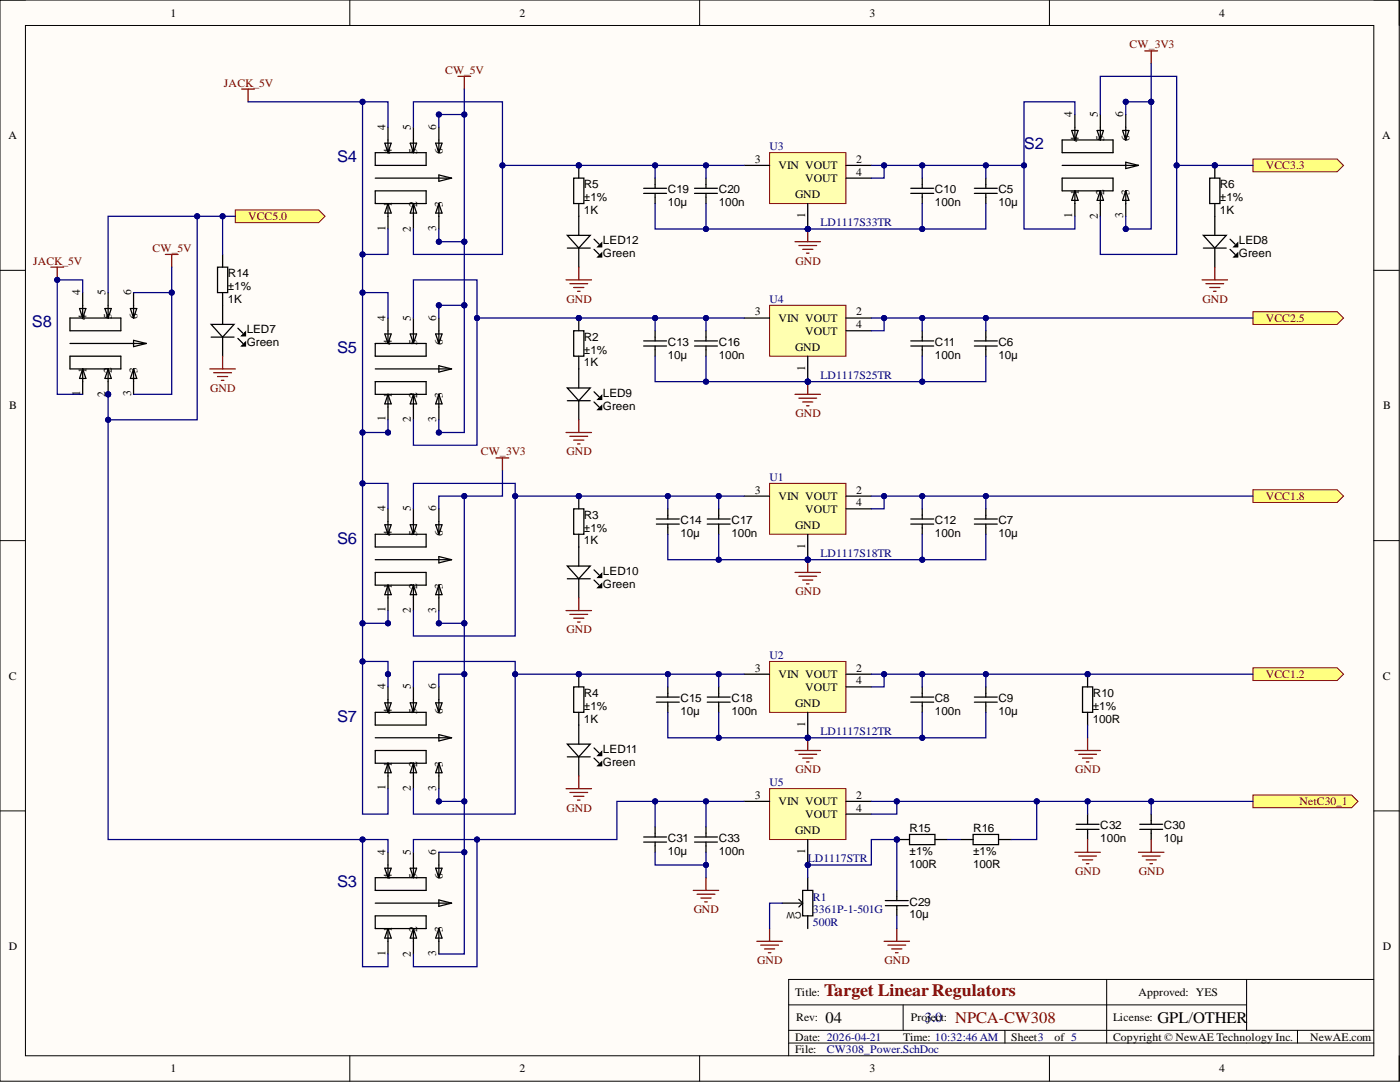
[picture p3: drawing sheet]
<svg xmlns="http://www.w3.org/2000/svg" width="279mm" height="216mm" viewBox="0 0 279 216" stroke-linecap="round" stroke-linejoin="round" font-family="sans-serif">
<defs><g id="words">
<text font-size="3.5" fill="#800000" x="164.5" y="198.7">Target LinearRegulators</text>
<g font-size="3.2" fill="#000080">
<text x="204.4" y="29.8">S2</text>
<text x="67.3" y="32.3">S4</text>
<text x="6.3" y="65.3">S8</text>
<text x="67.3" y="70.4">S5</text>
<text x="67.3" y="108.5">S6</text>
<text x="67.3" y="144">S7</text>
<text x="67.3" y="177">S3</text>
</g>
<g font-size="3.2">
<text x="164.8" y="204.2">04</text>
<text x="231" y="204.2">GPL/OTHER</text>
</g>
<text font-size="3.2" fill="#800000" x="190.7" y="204.2">NPCA-CW308</text>
<text font-size="2.8" fill="#000080" x="184.6" y="204">3.0</text>
<g font-size="2.3">
<text x="34" y="3.3">1</text>
<text x="103.7" y="3.3">2</text>
<text x="173.6" y="3.3">3</text>
<text x="243.3" y="3.3">4</text>
<text x="214" y="23.4" transform="rotate(-90 214 23.4)">4</text>
<text x="219.1" y="23.4" transform="rotate(-90 219.1 23.4)">5</text>
<text x="224.2" y="23.4" transform="rotate(-90 224.2 23.4)">6</text>
<text x="1.7" y="27.8">A</text>
<text x="76.9" y="25.9" transform="rotate(-90 76.9 25.9)">4</text>
<text x="82" y="25.9" transform="rotate(-90 82 25.9)">5</text>
<text x="87.1" y="25.9" transform="rotate(-90 87.1 25.9)">6</text>
<text x="215.3" y="28.3" transform="rotate(-90 215.3 28.3)">4</text>
<text x="220.4" y="28.2" transform="rotate(-90 220.4 28.2)">5</text>
<text x="225.4" y="28.2" transform="rotate(-90 225.4 28.2)">6</text>
<text x="275.9" y="27.8">A</text>
<text x="78.2" y="30.8" transform="rotate(-90 78.2 30.8)">4</text>
<text x="83.3" y="30.7" transform="rotate(-90 83.3 30.7)">5</text>
<text x="88.3" y="30.8" transform="rotate(-90 88.3 30.8)">6</text>
<text x="150.6" y="32.5">3</text>
<text x="155.4" y="33.8">VIN VOUT</text>
<text x="170.8" y="32.5">2</text>
<text x="170.8" y="35">4</text>
<text x="78.2" y="41.4" transform="rotate(-90 78.2 41.4)">1</text>
<text x="83.3" y="41.4" transform="rotate(-90 83.3 41.4)">2</text>
<text x="88.3" y="41.4" transform="rotate(-90 88.3 41.4)">3</text>
<text x="116.5" y="40.1">±1%</text>
<text x="116.5" y="37.6">R5</text>
<text x="133.3" y="41.1">10µ</text>
<text x="133.3" y="38.6">C19</text>
<text x="143.4" y="41.1">100n</text>
<text x="143.4" y="38.6">C20</text>
<text x="158.7" y="39.6">GND</text>
<text x="160.7" y="36.3">VOUT</text>
<text x="186.6" y="41.1">100n</text>
<text x="186.6" y="38.6">C10</text>
<text x="199.3" y="41.1">10µ</text>
<text x="199.3" y="38.6">C5</text>
<text x="215.3" y="38.8" transform="rotate(-90 215.3 38.8)">1</text>
<text x="220.4" y="38.8" transform="rotate(-90 220.4 38.8)">2</text>
<text x="225.4" y="38.8" transform="rotate(-90 225.4 38.8)">3</text>
<text x="243.5" y="40.1">±1%</text>
<text x="243.5" y="37.6">R6</text>
<text x="76.9" y="46" transform="rotate(-90 76.9 46)">1</text>
<text x="82" y="46.2" transform="rotate(-90 82 46.2)">2</text>
<text x="87.1" y="46.1" transform="rotate(-90 87.1 46.1)">3</text>
<text x="116.5" y="42.6">1K</text>
<text x="160.7" y="43.5" transform="rotate(-90 160.7 43.5)">1</text>
<text x="214" y="43.5" transform="rotate(-90 214 43.5)">1</text>
<text x="219.1" y="43.7" transform="rotate(-90 219.1 43.7)">2</text>
<text x="224.2" y="43.6" transform="rotate(-90 224.2 43.6)">3</text>
<text x="243.5" y="42.6">1K</text>
<text x="120.3" y="48.7">LED12</text>
<text x="120.3" y="51.3">Green</text>
<text x="247.3" y="48.7">LED8</text>
<text x="247.3" y="51.3">Green</text>
<text x="16" y="58.9" transform="rotate(-90 16 58.9)">4</text>
<text x="21.1" y="58.9" transform="rotate(-90 21.1 58.9)">5</text>
<text x="26.1" y="58.9" transform="rotate(-90 26.1 58.9)">6</text>
<text x="45.4" y="57.9">±1%</text>
<text x="45.4" y="55.3">R14</text>
<text x="17.3" y="63.8" transform="rotate(-90 17.3 63.8)">4</text>
<text x="22.3" y="63.7" transform="rotate(-90 22.3 63.7)">5</text>
<text x="27.4" y="63.7" transform="rotate(-90 27.4 63.7)">6</text>
<text x="45.4" y="60.4">1K</text>
<text x="76.9" y="64" transform="rotate(-90 76.9 64)">4</text>
<text x="82" y="64" transform="rotate(-90 82 64)">5</text>
<text x="87.1" y="64" transform="rotate(-90 87.1 64)">6</text>
<text x="150.6" y="63">3</text>
<text x="155.4" y="64.2">VIN VOUT</text>
<text x="170.8" y="63">2</text>
<text x="170.8" y="65.5">4</text>
<text x="49.2" y="66.5">LED7</text>
<text x="49.2" y="69">Green</text>
<text x="78.2" y="68.9" transform="rotate(-90 78.2 68.9)">4</text>
<text x="83.3" y="68.8" transform="rotate(-90 83.3 68.8)">5</text>
<text x="88.3" y="68.9" transform="rotate(-90 88.3 68.9)">6</text>
<text x="116.5" y="70.6">±1%</text>
<text x="116.5" y="68">R2</text>
<text x="133.3" y="71.6">10µ</text>
<text x="133.3" y="69">C13</text>
<text x="143.4" y="71.6">100n</text>
<text x="143.4" y="69">C16</text>
<text x="158.7" y="70.1">GND</text>
<text x="160.7" y="66.8">VOUT</text>
<text x="186.6" y="71.6">100n</text>
<text x="186.6" y="69">C11</text>
<text x="199.3" y="71.6">10µ</text>
<text x="199.3" y="69">C6</text>
<text x="17.3" y="74.4" transform="rotate(-90 17.3 74.4)">1</text>
<text x="22.3" y="74.4" transform="rotate(-90 22.3 74.4)">2</text>
<text x="27.4" y="74.4" transform="rotate(-90 27.4 74.4)">3</text>
<text x="116.5" y="73.1">1K</text>
<text x="160.7" y="74" transform="rotate(-90 160.7 74)">1</text>
<text x="1.9" y="81.6">B</text>
<text x="16" y="79" transform="rotate(-90 16 79)">1</text>
<text x="21.1" y="79.2" transform="rotate(-90 21.1 79.2)">2</text>
<text x="26.1" y="79.1" transform="rotate(-90 26.1 79.1)">3</text>
<text x="78.2" y="79.4" transform="rotate(-90 78.2 79.4)">1</text>
<text x="83.3" y="79.4" transform="rotate(-90 83.3 79.4)">2</text>
<text x="88.3" y="79.4" transform="rotate(-90 88.3 79.4)">3</text>
<text x="120.3" y="79.2">LED9</text>
<text x="120.3" y="81.7">Green</text>
<text x="276" y="81.6">B</text>
<text x="76.9" y="84.1" transform="rotate(-90 76.9 84.1)">1</text>
<text x="82" y="84.3" transform="rotate(-90 82 84.3)">2</text>
<text x="87.1" y="84.2" transform="rotate(-90 87.1 84.2)">3</text>
<text x="150.6" y="98.5">3</text>
<text x="155.4" y="99.8">VIN VOUT</text>
<text x="170.8" y="98.5">2</text>
<text x="170.8" y="101">4</text>
<text x="76.9" y="102" transform="rotate(-90 76.9 102)">4</text>
<text x="78.2" y="106.9" transform="rotate(-90 78.2 106.9)">4</text>
<text x="82" y="102" transform="rotate(-90 82 102)">5</text>
<text x="83.3" y="106.9" transform="rotate(-90 83.3 106.9)">5</text>
<text x="87.1" y="102" transform="rotate(-90 87.1 102)">6</text>
<text x="88.3" y="106.9" transform="rotate(-90 88.3 106.9)">6</text>
<text x="116.5" y="106.1">±1%</text>
<text x="116.5" y="103.6">R3</text>
<text x="135.8" y="107.1">10µ</text>
<text x="135.8" y="104.6">C14</text>
<text x="146" y="107.1">100n</text>
<text x="146" y="104.6">C17</text>
<text x="158.7" y="105.6">GND</text>
<text x="160.7" y="102.3">VOUT</text>
<text x="186.6" y="107.1">100n</text>
<text x="186.6" y="104.6">C12</text>
<text x="199.3" y="107.1">10µ</text>
<text x="199.3" y="104.6">C7</text>
<text x="116.5" y="108.6">1K</text>
<text x="160.7" y="109.5" transform="rotate(-90 160.7 109.5)">1</text>
<text x="78.2" y="117.5" transform="rotate(-90 78.2 117.5)">1</text>
<text x="83.3" y="117.5" transform="rotate(-90 83.3 117.5)">2</text>
<text x="88.3" y="117.5" transform="rotate(-90 88.3 117.5)">3</text>
<text x="120.3" y="114.7">LED10</text>
<text x="120.3" y="117.3">Green</text>
<text x="76.9" y="122.2" transform="rotate(-90 76.9 122.2)">1</text>
<text x="82" y="122.3" transform="rotate(-90 82 122.3)">2</text>
<text x="87.1" y="122.3" transform="rotate(-90 87.1 122.3)">3</text>
<text x="1.8" y="135.6">C</text>
<text x="76.9" y="137.6" transform="rotate(-90 76.9 137.6)">4</text>
<text x="82" y="137.6" transform="rotate(-90 82 137.6)">5</text>
<text x="87.1" y="137.6" transform="rotate(-90 87.1 137.6)">6</text>
<text x="150.6" y="134">3</text>
<text x="155.4" y="135.3">VIN VOUT</text>
<text x="160.7" y="137.8">VOUT</text>
<text x="170.8" y="134">2</text>
<text x="170.8" y="136.6">4</text>
<text x="275.9" y="135.6">C</text>
<text x="78.2" y="142.5" transform="rotate(-90 78.2 142.5)">4</text>
<text x="83.3" y="142.4" transform="rotate(-90 83.3 142.4)">5</text>
<text x="88.3" y="142.5" transform="rotate(-90 88.3 142.5)">6</text>
<text x="116.5" y="141.6">±1%</text>
<text x="116.5" y="139.1">R4</text>
<text x="135.8" y="142.6">10µ</text>
<text x="135.8" y="140.1">C15</text>
<text x="146" y="142.6">100n</text>
<text x="146" y="140.1">C18</text>
<text x="158.7" y="141.1">GND</text>
<text x="186.6" y="142.6">100n</text>
<text x="186.6" y="140.1">C8</text>
<text x="199.3" y="142.6">10µ</text>
<text x="199.3" y="140.1">C9</text>
<text x="218.1" y="141.6">±1%</text>
<text x="218.1" y="139.1">R10</text>
<text x="116.5" y="144.2">1K</text>
<text x="160.7" y="145" transform="rotate(-90 160.7 145)">1</text>
<text x="218.1" y="144.2">100R</text>
<text x="78.2" y="153.1" transform="rotate(-90 78.2 153.1)">1</text>
<text x="83.3" y="153.1" transform="rotate(-90 83.3 153.1)">2</text>
<text x="88.3" y="153.1" transform="rotate(-90 88.3 153.1)">3</text>
<text x="120.3" y="150.3">LED11</text>
<text x="120.3" y="152.8">Green</text>
<text x="76.9" y="157.7" transform="rotate(-90 76.9 157.7)">1</text>
<text x="82" y="157.9" transform="rotate(-90 82 157.9)">2</text>
<text x="87.1" y="157.8" transform="rotate(-90 87.1 157.8)">3</text>
<text x="150.6" y="159.4">3</text>
<text x="155.4" y="160.7">VIN VOUT</text>
<text x="170.8" y="159.4">2</text>
<text x="170.8" y="161.9">4</text>
<text x="158.7" y="166.5">GND</text>
<text x="160.7" y="163.2">VOUT</text>
<text x="181.5" y="166">R15</text>
<text x="194.2" y="166">R16</text>
<text x="219.6" y="165.5">C32</text>
<text x="232.3" y="165.5">C30</text>
<text x="76.9" y="170.6" transform="rotate(-90 76.9 170.6)">4</text>
<text x="82" y="170.6" transform="rotate(-90 82 170.6)">5</text>
<text x="87.1" y="170.6" transform="rotate(-90 87.1 170.6)">6</text>
<text x="133.3" y="170.6">10µ</text>
<text x="133.3" y="168">C31</text>
<text x="143.4" y="170.6">100n</text>
<text x="143.4" y="168">C33</text>
<text x="160.7" y="170.4" transform="rotate(-90 160.7 170.4)">1</text>
<text x="181.5" y="170.6">±1%</text>
<text x="181.5" y="173.1">100R</text>
<text x="194.2" y="170.6">±1%</text>
<text x="194.2" y="173.1">100R</text>
<text x="219.6" y="168">100n</text>
<text x="232.3" y="168">10µ</text>
<text x="78.2" y="175.5" transform="rotate(-90 78.2 175.5)">4</text>
<text x="83.3" y="175.4" transform="rotate(-90 83.3 175.4)">5</text>
<text x="88.3" y="175.4" transform="rotate(-90 88.3 175.4)">6</text>
<text x="181.5" y="183.3">10µ</text>
<text x="181.5" y="180.7">C29</text>
<text x="1.8" y="189.5">D</text>
<text x="76.9" y="190.7" transform="rotate(-90 76.9 190.7)">1</text>
<text x="78.2" y="186" transform="rotate(-90 78.2 186)">1</text>
<text x="82" y="190.9" transform="rotate(-90 82 190.9)">2</text>
<text x="83.3" y="186" transform="rotate(-90 83.3 186)">2</text>
<text x="87.1" y="190.8" transform="rotate(-90 87.1 190.8)">3</text>
<text x="88.3" y="186" transform="rotate(-90 88.3 186)">3</text>
<text x="275.9" y="189.5">D</text>
<text x="158.7" y="198.7">Title:</text>
<text x="158.9" y="203.8">Rev:</text>
<text x="181.8" y="203.8">Project:</text>
<text x="222.1" y="203.8">License:</text>
<text x="227.2" y="198.7">Approved: YES</text>
<text x="158.7" y="207.6">Date: 2026-04-21</text>
<text x="180.2" y="207.6">Time: 10:32:46 AM</text>
<text x="201.8" y="207.6">Sheet3</text>
<text x="210.5" y="207.6">of 5</text>
<text x="222.1" y="207.6">Copyright © NewAE Technology Inc.</text>
<text x="261.5" y="207.6">NewAE.com</text>
<text x="34" y="214">1</text>
<text x="103.7" y="214">2</text>
<text x="158.7" y="210.2">File:</text>
<text x="173.6" y="214">3</text>
<text x="243.3" y="214">4</text>
</g>
<g font-size="2.3" fill="#800000">
<text x="225.4" y="9.7">CW_3V3</text>
<text x="44.7" y="17.3">JACK_5V</text>
<text x="88.9" y="14.7">CW_5V</text>
<text x="252.6" y="33.8">VCC3.3</text>
<text x="49.5" y="43.9">VCC5.0</text>
<text x="6.6" y="52.8">JACK_5V</text>
<text x="30.5" y="50.3">CW_5V</text>
<text x="158.7" y="52.8">GND</text>
<text x="113.1" y="60.4">GND</text>
<text x="240" y="60.4">GND</text>
<text x="252.6" y="64.2">VCC2.5</text>
<text x="42" y="78.2">GND</text>
<text x="158.7" y="83.3">GND</text>
<text x="96" y="90.9">CW_3V3</text>
<text x="113.1" y="90.9">GND</text>
<text x="252.6" y="99.8">VCC1.8</text>
<text x="158.7" y="118.8">GND</text>
<text x="113.1" y="126.4">GND</text>
<text x="252.6" y="135.3">VCC1.2</text>
<text x="158.7" y="154.3">GND</text>
<text x="214.6" y="154.3">GND</text>
<text x="113.1" y="161.9">GND</text>
<text x="259.4" y="160.7">NetC30_1</text>
<text x="214.6" y="174.6">GND</text>
<text x="227.3" y="174.6">GND</text>
<text x="138.4" y="182.2">GND</text>
<text x="151.1" y="192.4">GND</text>
<text x="176.5" y="192.4">GND</text>
</g>
<g font-size="2.3" fill="#000080">
<text x="153.6" y="30">U3</text>
<text x="163.7" y="45.2">LD1117S33TR</text>
<text x="153.6" y="60.4">U4</text>
<text x="163.7" y="75.6">LD1117S25TR</text>
<text x="153.6" y="95.9">U1</text>
<text x="163.7" y="111.2">LD1117S18TR</text>
<text x="153.6" y="131.5">U2</text>
<text x="163.7" y="146.7">LD1117S12TR</text>
<text x="153.6" y="156.9">U5</text>
<text x="161.2" y="172.1">LD1117STR</text>
<text x="162.2" y="179.7">R1</text>
<text x="162.2" y="184.8">500R</text>
<text x="162.2" y="182.2">3361P-1-501G</text>
<text x="165" y="210.2">CW308_Power.SchDoc</text>
</g>
<text font-size="1.8" x="159.9" y="181.9" transform="rotate(-180 159.9 181.9)">CW</text>
</g></defs>
<path d="M0 0h279.2v215.7h-279.2z" fill-rule="evenodd" fill="#fffcf8"/>
<path d="M0 0h279.2v215.7h-279.2z" fill="none" stroke="#000" stroke-width=".2"/>
<path d="M5.1 5.1h269.1v205.6h-269.1z" fill-rule="evenodd" fill="#fffcf8"/>
<g fill="none" stroke="#000" stroke-width=".2">
<path d="M0 0h5.1M5.1 5.1h269.1v205.6h-269.1zM69.8 0v5.1M139.6 0v5.1M209.4 0v5.1M274.2 0h5v5.1M0 53.9h5.1M274.2 53.9h5M0 107.9h5.1M274.2 107.9h5M0 161.8h5.1M274.2 161.8h5"/>
<path d="M220.9 195.4v12.7M248.8 195.4v10.2M274.2 195.4h-116.8v15.3M69.8 210.7v5M139.6 210.7v5M157.4 200.5h91.4M157.4 208.1h116.8M157.4 205.6h116.8M180.2 200.5v5.1M200.6 205.6v2.5M209.4 210.7v5M258.9 205.6v2.5"/>
<path d="M279.2 210.7v5"/>
</g>
<circle cx="161.2" cy="147.2" r=".51" fill="#000080"/>
<circle cx="161.2" cy="147.2" r=".51" fill="none" stroke="#000080" stroke-width=".2"/>
<path d="M153.6 132h15.2v10.1h-15.2z" fill-rule="evenodd" fill="#ffffb0"/>
<path d="M153.6 132h15.2v10.1h-15.2z" fill="none" stroke="#800000" stroke-width=".2"/>
<path d="M148.5 134.5h5.1M161.2 142.1v5.1" fill="none" stroke="#000" stroke-width=".25"/>
<circle cx="161.2" cy="147.2" r=".51" fill="#000080"/>
<circle cx="161.2" cy="147.2" r=".51" fill="none" stroke="#000080" stroke-width=".2"/>
<path d="M168.8 134.5h5.1M168.8 137.1h5.1" fill="none" stroke="#000" stroke-width=".25"/>
<circle cx="161.2" cy="111.7" r=".51" fill="#000080"/>
<circle cx="161.2" cy="111.7" r=".51" fill="none" stroke="#000080" stroke-width=".2"/>
<path d="M153.6 96.5h15.2v10.1h-15.2z" fill-rule="evenodd" fill="#ffffb0"/>
<path d="M153.6 96.5h15.2v10.1h-15.2z" fill="none" stroke="#800000" stroke-width=".2"/>
<path d="M148.5 99h5.1M161.2 106.6v5.1" fill="none" stroke="#000" stroke-width=".25"/>
<circle cx="161.2" cy="111.7" r=".51" fill="#000080"/>
<circle cx="161.2" cy="111.7" r=".51" fill="none" stroke="#000080" stroke-width=".2"/>
<path d="M168.8 99h5.1M168.8 101.5h5.1" fill="none" stroke="#000" stroke-width=".25"/>
<circle cx="161.2" cy="76.1" r=".51" fill="#000080"/>
<circle cx="161.2" cy="76.1" r=".51" fill="none" stroke="#000080" stroke-width=".2"/>
<path d="M153.6 60.9h15.2v10.2h-15.2z" fill-rule="evenodd" fill="#ffffb0"/>
<path d="M153.6 60.9h15.2v10.2h-15.2z" fill="none" stroke="#800000" stroke-width=".2"/>
<path d="M148.5 63.5h5.1M161.2 71.1v5" fill="none" stroke="#000" stroke-width=".25"/>
<circle cx="161.2" cy="76.1" r=".51" fill="#000080"/>
<circle cx="161.2" cy="76.1" r=".51" fill="none" stroke="#000080" stroke-width=".2"/>
<path d="M168.8 63.5h5.1M168.8 66h5.1" fill="none" stroke="#000" stroke-width=".25"/>
<circle cx="161.2" cy="45.7" r=".51" fill="#000080"/>
<circle cx="161.2" cy="45.7" r=".51" fill="none" stroke="#000080" stroke-width=".2"/>
<path d="M153.6 30.5h15.2v10.1h-15.2z" fill-rule="evenodd" fill="#ffffb0"/>
<path d="M153.6 30.5h15.2v10.1h-15.2z" fill="none" stroke="#800000" stroke-width=".2"/>
<path d="M148.5 33h5.1M161.2 40.6v5.1" fill="none" stroke="#000" stroke-width=".25"/>
<circle cx="161.2" cy="45.7" r=".51" fill="#000080"/>
<circle cx="161.2" cy="45.7" r=".51" fill="none" stroke="#000080" stroke-width=".2"/>
<g fill="none" stroke="#000" stroke-width=".25">
<path d="M74.9 30.5h10.1v2.5h-10.1zM74.9 35.5h15.2M74.9 38.1h10.1v2.5h-10.1zM76.8 28.6h1.3l-.7 1.9zM77.4 25.4v5.1M81.9 28.6h1.2l-.6 1.9zM82.5 25.4v5.1M86.9 28.6h1.3l-.6 1.9zM87.6 34.9l2.5 .6-2.5 .7zM87.6 25.4v5.1M168.8 33h5.1M168.8 35.5h5.1"/>
<path d="M212 33h15.2M212 35.5h10.1v2.6h-10.1zM212 27.9h10.1v2.6h-10.1zM213.9 26h1.3l-.7 1.9zM214.5 38.1l.7 1.9h-1.3zM214.5 22.9v5M214.5 38.1v5.1M219 26h1.2l-.6 1.9zM219.6 38.1l.6 1.9h-1.2zM219.6 22.9v5M219.6 38.1v5.1M224 26h1.3l-.6 1.9z"/>
<path d="M224.7 38.1l.6 1.9h-1.3zM224.7 32.4l2.5 .6-2.5 .6zM224.7 22.9v5M224.7 38.1v5.1M77.4 40.6l.7 1.9h-1.3zM77.4 40.6v5.1M82.5 40.6l.6 1.9h-1.2zM82.5 40.6v5.1M87.6 40.6l.6 1.9h-1.3zM87.6 40.6v5.1M74.9 68.5h10.1v2.6h-10.1zM74.9 76.1h10.1v2.6h-10.1z"/>
<path d="M74.9 73.6h15.2M76.8 66.6h1.3l-.7 1.9zM77.4 63.5v5M77.4 78.7v5.1M77.4 78.7l.7 1.9h-1.3zM81.9 66.6h1.2l-.6 1.9zM82.5 63.5v5M82.5 78.7v5.1M82.5 78.7l.6 1.9h-1.2zM86.9 66.6h1.3l-.6 1.9zM87.6 63.5v5M87.6 73l2.5 .6-2.5 .6z"/>
<path d="M87.6 78.7v5.1M87.6 78.7l.6 1.9h-1.3zM74.9 106.6h10.1v2.5h-10.1zM74.9 114.2h10.1v2.6h-10.1zM74.9 111.7h15.2M76.8 104.7h1.3l-.7 1.9zM77.4 101.5v5.1M77.4 116.8v5M77.4 116.8l.7 1.9h-1.3zM81.9 104.7h1.2l-.6 1.9zM82.5 101.5v5.1M82.5 116.8v5"/>
<path d="M82.5 116.8l.6 1.9h-1.2zM86.9 104.7h1.3l-.6 1.9zM87.6 101.5v5.1M87.6 111.1l2.5 .6-2.5 .6zM87.6 116.8v5M87.6 116.8l.6 1.9h-1.3zM77.4 137.1v5M82.5 137.1v5M87.6 137.1v5M74.9 142.1h10.1v2.6h-10.1zM74.9 149.8h10.1v2.5h-10.1zM74.9 147.2h15.2"/>
<path d="M76.8 140.2h1.3l-.7 1.9zM77.4 152.3v5.1M77.4 152.3l.7 1.9h-1.3zM81.9 140.2h1.2l-.6 1.9zM82.5 152.3v5.1M82.5 152.3l.6 1.9h-1.2zM86.9 140.2h1.3l-.6 1.9zM87.6 146.6l2.5 .6-2.5 .6zM87.6 152.3v5.1M87.6 152.3l.6 1.9h-1.3z"/>
</g>
<path d="M91.4 15.2h2.5M92.7 15.2v2.6M228.5 10.2h2.5M229.7 10.2v2.5M158.7 48.2h5M159.4 49h3.6M160.2 49.8h2M160.9 50.5h.6M161.2 45.7v2.5" fill="none" stroke="#800000" stroke-width=".25"/>
<circle cx="161.2" cy="45.7" r=".51" fill="#000080"/>
<circle cx="161.2" cy="45.7" r=".51" fill="none" stroke="#000080" stroke-width=".2"/>
<path d="M158.7 78.7h5M159.4 79.4h3.6M161.2 76.1v2.6M160.2 80.2h2M160.9 81h.6" fill="none" stroke="#800000" stroke-width=".25"/>
<circle cx="161.2" cy="76.1" r=".51" fill="#000080"/>
<circle cx="161.2" cy="76.1" r=".51" fill="none" stroke="#000080" stroke-width=".2"/>
<path d="M158.7 114.2h5M159.4 115h3.6M160.2 115.7h2M160.9 116.5h.6M161.2 111.7v2.5" fill="none" stroke="#800000" stroke-width=".25"/>
<circle cx="161.2" cy="111.7" r=".51" fill="#000080"/>
<circle cx="161.2" cy="111.7" r=".51" fill="none" stroke="#000080" stroke-width=".2"/>
<path d="M158.7 149.8h5M159.4 150.5h3.6M160.2 151.3h2M160.9 152h.6M161.2 147.2v2.6" fill="none" stroke="#800000" stroke-width=".25"/>
<circle cx="161.2" cy="147.2" r=".51" fill="#000080"/>
<circle cx="161.2" cy="147.2" r=".51" fill="none" stroke="#000080" stroke-width=".2"/>
<path d="M250.1 31.7h16.8l1.2 1.3-1.2 1.3h-16.8z" fill-rule="evenodd" fill="#ffff80"/>
<path d="M250.1 31.7h16.8l1.2 1.3-1.2 1.3h-16.8z" fill="none" stroke="#800000" stroke-width=".2"/>
<path d="M250.1 62.2h16.8l1.2 1.3-1.2 1.2h-16.8z" fill-rule="evenodd" fill="#ffff80"/>
<path d="M250.1 62.2h16.8l1.2 1.3-1.2 1.2h-16.8z" fill="none" stroke="#800000" stroke-width=".2"/>
<path d="M250.1 97.7h16.8l1.2 1.3-1.2 1.3h-16.8z" fill-rule="evenodd" fill="#ffff80"/>
<path d="M250.1 97.7h16.8l1.2 1.3-1.2 1.3h-16.8z" fill="none" stroke="#800000" stroke-width=".2"/>
<path d="M250.1 133.3h16.8l1.2 1.2-1.2 1.3h-16.8z" fill-rule="evenodd" fill="#ffff80"/>
<path d="M250.1 133.3h16.8l1.2 1.2-1.2 1.3h-16.8z" fill="none" stroke="#800000" stroke-width=".2"/>
<g fill="none" stroke="#000" stroke-width=".25">
<path d="M128.5 38.6h4.5M128.5 37.6h4.5M130.7 35.5v2.1M130.7 38.6v2M138.6 38.6h4.6M138.6 37.6h4.6M140.9 35.5v2.1M140.9 38.6v2M181.8 38.6h4.5M181.8 37.6h4.5M184.1 35.5v2.1M184.1 38.6v2"/>
<path d="M194.5 38.6h4.5M194.5 37.6h4.5M196.7 35.5v2.1M196.7 38.6v2M113.2 47h4.6l-2.3 2.5zM113.2 49.5h4.6M115.5 43.2v3.8M115.5 49.5v3.8M118.6 49.8l1 1M118.6 47.7l1 1M119.3 51.3l.8-.8v.8zM119.3 49.2l.8-.7v.7z"/>
<path d="M240.2 47h4.5l-2.3 2.5zM240.2 49.5h4.5M242.4 43.2v3.8M242.4 49.5v3.8M245.5 49.8l1 1M245.5 47.7l1 1M246.2 51.3l.8-.8v.8zM246.2 49.2l.8-.7v.7zM113.2 77.4h4.6l-2.3 2.6zM113.2 80h4.6M115.5 73.6v3.8M115.5 80v3.8"/>
<path d="M118.6 78.2l1 1M119.3 79.7l.8-.8v.8zM128.5 69h4.5M128.5 68h4.5M130.7 66v2M130.7 69v2.1M138.6 69h4.6M138.6 68h4.6M140.9 66v2M140.9 69v2.1M181.8 69h4.5M181.8 68h4.5"/>
<path d="M184.1 66v2M184.1 69v2.1M194.5 69h4.5M194.5 68h4.5M196.7 66v2M196.7 69v2.1M118.6 80.2l1 1M119.3 81.7l.8-.7v.7zM113.2 113h4.6l-2.3 2.5zM113.2 115.5h4.6M115.5 109.1v3.9M115.5 115.5v3.8"/>
<path d="M118.6 115.7l1 1.1M118.6 113.7l1 1M119.3 117.3l.8-.8v.8zM119.3 115.2l.8-.7v.7zM131 104.6h4.6M131 103.6h4.6M133.3 101.5v2.1M133.3 104.6v2M141.1 104.6h4.6M141.1 103.6h4.6M143.4 101.5v2.1M143.4 104.6v2"/>
<path d="M181.8 104.6h4.5M181.8 103.6h4.5M184.1 101.5v2.1M184.1 104.6v2M194.5 104.6h4.5M194.5 103.6h4.5M196.7 101.5v2.1M196.7 104.6v2M131 139.1h4.6M133.3 137.1v2M141.1 139.1h4.6M143.4 137.1v2"/>
<path d="M181.8 139.1h4.5M184.1 137.1v2M194.5 139.1h4.5M196.7 137.1v2M113.2 148.5h4.6l-2.3 2.5zM113.2 151h4.6M115.5 144.7v3.8M115.5 151v3.8M118.6 151.3l1 1M118.6 149.2l1 1.1M119.3 152.8l.8-.8v.8zM119.3 150.8l.8-.8v.8z"/>
<path d="M131 140.1h4.6M133.3 140.1v2M141.1 140.1h4.6M143.4 140.1v2M181.8 140.1h4.5M184.1 140.1v2M194.5 140.1h4.5M196.7 140.1v2"/>
</g>
<path d="M119.3 51.3l.8-.8v.8zM119.3 49.2l.8-.7v.7zM246.2 51.3l.8-.8v.8zM246.2 49.2l.8-.7v.7zM119.3 79.7l.8-.8v.8zM119.3 81.7l.8-.7v.7zM119.3 117.3l.8-.8v.8zM119.3 115.2l.8-.7v.7zM119.3 152.8l.8-.8v.8zM119.3 150.8l.8-.8v.8z" fill="#000"/>
<path d="M48.2 17.8h2.6M49.5 17.8v2.5" fill="none" stroke="#800000" stroke-width=".25"/>
<circle cx="115.5" cy="33" r=".51" fill="#000080"/>
<circle cx="115.5" cy="33" r=".51" fill="none" stroke="#000080" stroke-width=".2"/>
<path d="M115.5 33v2.5" fill="none" stroke="#000" stroke-width=".25"/>
<circle cx="115.5" cy="33" r=".51" fill="#000080"/>
<circle cx="115.5" cy="33" r=".51" fill="none" stroke="#000080" stroke-width=".2"/>
<path d="M114.5 35.5h2v5.1h-2zM115.5 40.6v2.6" fill="none" stroke="#000" stroke-width=".25"/>
<circle cx="115.5" cy="63.5" r=".51" fill="#000080"/>
<circle cx="115.5" cy="63.5" r=".51" fill="none" stroke="#000080" stroke-width=".2"/>
<path d="M115.5 63.5v2.5" fill="none" stroke="#000" stroke-width=".25"/>
<circle cx="115.5" cy="63.5" r=".51" fill="#000080"/>
<circle cx="115.5" cy="63.5" r=".51" fill="none" stroke="#000080" stroke-width=".2"/>
<path d="M114.5 66h2v5.1h-2zM115.5 71.1v2.5" fill="none" stroke="#000" stroke-width=".25"/>
<circle cx="115.5" cy="99" r=".51" fill="#000080"/>
<circle cx="115.5" cy="99" r=".51" fill="none" stroke="#000080" stroke-width=".2"/>
<path d="M115.5 99v2.5" fill="none" stroke="#000" stroke-width=".25"/>
<circle cx="115.5" cy="99" r=".51" fill="#000080"/>
<circle cx="115.5" cy="99" r=".51" fill="none" stroke="#000080" stroke-width=".2"/>
<path d="M114.5 101.5h2v5.1h-2zM115.5 106.6v2.5" fill="none" stroke="#000" stroke-width=".25"/>
<circle cx="115.5" cy="134.5" r=".51" fill="#000080"/>
<circle cx="115.5" cy="134.5" r=".51" fill="none" stroke="#000080" stroke-width=".2"/>
<path d="M115.5 134.5v2.6" fill="none" stroke="#000" stroke-width=".25"/>
<circle cx="115.5" cy="134.5" r=".51" fill="#000080"/>
<circle cx="115.5" cy="134.5" r=".51" fill="none" stroke="#000080" stroke-width=".2"/>
<path d="M114.5 137.1h2v5h-2zM115.5 142.1v2.6" fill="none" stroke="#000" stroke-width=".25"/>
<circle cx="242.4" cy="33" r=".51" fill="#000080"/>
<circle cx="242.4" cy="33" r=".51" fill="none" stroke="#000080" stroke-width=".2"/>
<path d="M242.4 33v2.5" fill="none" stroke="#000" stroke-width=".25"/>
<circle cx="242.4" cy="33" r=".51" fill="#000080"/>
<circle cx="242.4" cy="33" r=".51" fill="none" stroke="#000080" stroke-width=".2"/>
<path d="M241.4 35.5h2.1v5.1h-2.1zM242.4 40.6v2.6" fill="none" stroke="#000" stroke-width=".25"/>
<g fill="none" stroke="#800000" stroke-width=".25">
<path d="M113 55.8h5M113.7 56.6h3.6M114.5 57.4h2M115.3 58.1h.5M115.5 53.3v2.5M239.9 55.8h5.1M240.7 56.6h3.5M241.4 57.4h2.1M242.2 58.1h.5M242.4 53.3v2.5M99 91.4h2.5M100.3 91.4v2.5"/>
<path d="M113 86.3h5M113.7 87.1h3.6M114.5 87.8h2M115.3 88.6h.5M115.5 83.8v2.5M115.5 119.3v2.5M113 121.8h5M113.7 122.6h3.6M114.5 123.4h2M115.3 124.1h.5M113 157.4h5M113.7 158.1h3.6"/>
<path d="M114.5 158.9h2M115.3 159.7h.5M115.5 154.8v2.6"/>
</g>
<circle cx="217.1" cy="134.5" r=".51" fill="#000080"/>
<circle cx="217.1" cy="134.5" r=".51" fill="none" stroke="#000080" stroke-width=".2"/>
<path d="M217.1 134.5v2.6" fill="none" stroke="#000" stroke-width=".25"/>
<circle cx="217.1" cy="134.5" r=".51" fill="#000080"/>
<circle cx="217.1" cy="134.5" r=".51" fill="none" stroke="#000080" stroke-width=".2"/>
<path d="M216 137.1h2.1v5h-2.1zM217.1 142.1v2.6" fill="none" stroke="#000" stroke-width=".25"/>
<path d="M214.5 149.8h5.1M215.3 150.5h3.5M216 151.3h2.1M216.8 152h.5M217.1 147.2v2.6" fill="none" stroke="#800000" stroke-width=".25"/>
<circle cx="21.6" cy="78.7" r=".51" fill="#000080"/>
<circle cx="21.6" cy="78.7" r=".51" fill="none" stroke="#000080" stroke-width=".2"/>
<g fill="none" stroke="#000" stroke-width=".25">
<path d="M14 68.5h15.2M14 63.5h10.1v2.5h-10.1zM14 71.1h10.1v2.5h-10.1zM15.9 61.6h1.2l-.6 1.9zM16.5 73.6l.6 1.9h-1.2zM16.5 60.9v2.6M16.5 73.6v2.5M20.9 61.6h1.3l-.6 1.9zM21.6 73.6l.6 1.9h-1.3zM21.6 60.9v2.6M21.6 73.6v5.1M26 61.6h1.3l-.6 1.9z"/>
<path d="M26.7 73.6l.6 1.9h-1.3zM26.7 67.9l2.5 .6-2.5 .7zM26.7 60.9v2.6M26.7 73.6v5.1"/>
</g>
<circle cx="21.6" cy="78.7" r=".51" fill="#000080"/>
<circle cx="21.6" cy="78.7" r=".51" fill="none" stroke="#000080" stroke-width=".2"/>
<path d="M16.5 58.4v2.5M21.6 58.4v2.5M26.7 58.4v2.5M16.5 76.1v2.6" fill="none" stroke="#000" stroke-width=".25"/>
<path d="M10.2 53.3h2.5M11.4 53.3v2.5M33 50.8h2.5M34.3 50.8v2.5" fill="none" stroke="#800000" stroke-width=".25"/>
<circle cx="11.4" cy="55.8" r=".51" fill="#000080"/>
<circle cx="11.4" cy="55.8" r=".51" fill="none" stroke="#000080" stroke-width=".2"/>
<path d="M47 41.9h16.6l1.3 1.3-1.3 1.2h-16.6z" fill-rule="evenodd" fill="#ffff80"/>
<path d="M47 41.9h16.6l1.3 1.3-1.3 1.2h-16.6z" fill="none" stroke="#800000" stroke-width=".2"/>
<g fill="none" stroke="#000" stroke-width=".25">
<path d="M43.4 53.3h2v5.1h-2zM44.4 50.8v2.5M44.4 58.4v6.3M42.1 64.7h4.6l-2.3 2.6zM42.1 67.3h4.6M44.4 67.3v3.8M47.5 67.5l1 1M47.5 65.5l1 1M48.2 69l.8-.7v.7zM48.2 67l.8-.7v.7zM159.4 179.4l.8 .8-.8 .8M160.2 177.7h2v5h-2z"/>
<path d="M161.2 175.1v2.6M156.1 180.2h3.8M161.2 182.7v2.6"/>
</g>
<path d="M48.2 69l.8-.7v.7zM48.2 67l.8-.7v.7z" fill="#000"/>
<path d="M41.9 73.6h5.1M42.6 74.4h3.6M43.4 75.1h2M44.2 75.9h.5M44.4 71.1v2.5" fill="none" stroke="#800000" stroke-width=".25"/>
<circle cx="161.2" cy="172.6" r=".51" fill="#000080"/>
<circle cx="161.2" cy="172.6" r=".51" fill="none" stroke="#000080" stroke-width=".2"/>
<path d="M153.6 157.4h15.2v10.1h-15.2z" fill-rule="evenodd" fill="#ffffb0"/>
<path d="M153.6 157.4h15.2v10.1h-15.2z" fill="none" stroke="#800000" stroke-width=".2"/>
<path d="M148.5 159.9h5.1M161.2 167.5v5.1" fill="none" stroke="#000" stroke-width=".25"/>
<circle cx="161.2" cy="172.6" r=".51" fill="#000080"/>
<circle cx="161.2" cy="172.6" r=".51" fill="none" stroke="#000080" stroke-width=".2"/>
<path d="M168.8 159.9h5.1M168.8 162.4h5.1M191.7 167.5h2.5M194.2 166.5h5.1v2h-5.1zM199.3 167.5h2.5" fill="none" stroke="#000" stroke-width=".25"/>
<circle cx="179" cy="167.5" r=".51" fill="#000080"/>
<circle cx="179" cy="167.5" r=".51" fill="none" stroke="#000080" stroke-width=".2"/>
<path d="M179 167.5h2.5" fill="none" stroke="#000" stroke-width=".25"/>
<circle cx="179" cy="167.5" r=".51" fill="#000080"/>
<circle cx="179" cy="167.5" r=".51" fill="none" stroke="#000080" stroke-width=".2"/>
<g fill="none" stroke="#000" stroke-width=".25">
<path d="M128.5 168h4.5M128.5 167h4.5M130.7 165v2M130.7 168v2.1M138.6 168h4.6M138.6 167h4.6M140.9 165v2M140.9 168v2.1M176.7 179.7h4.6M179 177.7v2M181.5 166.5h5.1v2h-5.1zM186.6 167.5h2.5"/>
<path d="M214.8 165.5h4.5M214.8 164.5h4.5M217.1 162.4v2.1M217.1 165.5v2M227.5 165.5h4.5M227.5 164.5h4.5M229.7 162.4v2.1M229.7 165.5v2M176.7 180.7h4.6M179 180.7v2"/>
</g>
<g fill="none" stroke="#800000" stroke-width=".25">
<path d="M138.4 177.7h5M139.1 178.4h3.6M139.9 179.2h2M140.6 180h.5M140.9 175.1v2.6M214.5 170.1h5.1M215.3 170.8h3.5M216 171.6h2.1M216.8 172.3h.5M217.1 167.5v2.6M227.2 170.1h5.1M228 170.8h3.5"/>
<path d="M228.7 171.6h2.1M229.5 172.3h.5M229.7 167.5v2.6M151 187.8h5.1M151.8 188.6h3.6M152.6 189.3h2M153.3 190.1h.5M153.6 185.3v2.5M176.4 187.8h5.1M177.2 188.6h3.6M178 189.3h2M178.7 190.1h.5"/>
<path d="M179 185.3v2.5"/>
</g>
<path d="M250.1 158.6h19.7l1.2 1.3-1.2 1.3h-19.7z" fill-rule="evenodd" fill="#ffff80"/>
<path d="M250.1 158.6h19.7l1.2 1.3-1.2 1.3h-19.7z" fill="none" stroke="#800000" stroke-width=".2"/>
<g fill="none" stroke="#000" stroke-width=".25">
<path d="M74.9 175.1h10.1v2.6h-10.1zM76.8 173.2h1.3l-.7 1.9zM77.4 170.1v5M81.9 173.2h1.2l-.6 1.9zM82.5 170.1v5M86.9 173.2h1.3l-.6 1.9zM87.6 179.6l2.5 .6-2.5 .6zM87.6 170.1v5M74.9 180.2h15.2M74.9 182.7h10.1v2.6h-10.1zM77.4 185.3l.7 1.9h-1.3zM77.4 185.3v5.1"/>
<path d="M82.5 185.3l.6 1.9h-1.2zM82.5 185.3v5.1M87.6 185.3l.6 1.9h-1.3zM87.6 185.3v5.1"/>
</g>
<path d="M92.7 124.4v10.1" fill="none" stroke="#000080" stroke-width=".25"/>
<circle cx="92.7" cy="134.5" r=".51" fill="#000080"/>
<circle cx="92.7" cy="134.5" r=".51" fill="none" stroke="#000080" stroke-width=".2"/>
<circle cx="92.7" cy="124.4" r=".51" fill="#000080"/>
<circle cx="92.7" cy="124.4" r=".51" fill="none" stroke="#000080" stroke-width=".2"/>
<path d="M92.7 48.2v12.7" fill="none" stroke="#000080" stroke-width=".25"/>
<circle cx="92.7" cy="60.9" r=".51" fill="#000080"/>
<circle cx="92.7" cy="60.9" r=".51" fill="none" stroke="#000080" stroke-width=".2"/>
<circle cx="92.7" cy="48.2" r=".51" fill="#000080"/>
<circle cx="92.7" cy="48.2" r=".51" fill="none" stroke="#000080" stroke-width=".2"/>
<path d="M72.4 50.8v7.6" fill="none" stroke="#000080" stroke-width=".25"/>
<circle cx="72.4" cy="58.4" r=".51" fill="#000080"/>
<circle cx="72.4" cy="58.4" r=".51" fill="none" stroke="#000080" stroke-width=".2"/>
<circle cx="72.4" cy="50.8" r=".51" fill="#000080"/>
<circle cx="72.4" cy="50.8" r=".51" fill="none" stroke="#000080" stroke-width=".2"/>
<path d="M173.9 33h2.5v2.5h-2.5" fill="none" stroke="#000080" stroke-width=".25"/>
<circle cx="176.4" cy="33" r=".51" fill="#000080"/>
<circle cx="176.4" cy="33" r=".51" fill="none" stroke="#000080" stroke-width=".2"/>
<path d="M173.9 63.5h2.5v2.5h-2.5" fill="none" stroke="#000080" stroke-width=".25"/>
<circle cx="176.4" cy="63.5" r=".51" fill="#000080"/>
<circle cx="176.4" cy="63.5" r=".51" fill="none" stroke="#000080" stroke-width=".2"/>
<path d="M173.9 99h2.5v2.5h-2.5" fill="none" stroke="#000080" stroke-width=".25"/>
<circle cx="176.4" cy="99" r=".51" fill="#000080"/>
<circle cx="176.4" cy="99" r=".51" fill="none" stroke="#000080" stroke-width=".2"/>
<path d="M173.9 134.5h2.5v2.6h-2.5" fill="none" stroke="#000080" stroke-width=".25"/>
<circle cx="176.4" cy="134.5" r=".51" fill="#000080"/>
<circle cx="176.4" cy="134.5" r=".51" fill="none" stroke="#000080" stroke-width=".2"/>
<path d="M234.8 33h15.3" fill="none" stroke="#000080" stroke-width=".25"/>
<circle cx="234.8" cy="33" r=".51" fill="#000080"/>
<circle cx="234.8" cy="33" r=".51" fill="none" stroke="#000080" stroke-width=".2"/>
<circle cx="242.4" cy="33" r=".51" fill="#000080"/>
<circle cx="242.4" cy="33" r=".51" fill="none" stroke="#000080" stroke-width=".2"/>
<path d="M176.4 63.5h73.7" fill="none" stroke="#000080" stroke-width=".25"/>
<circle cx="176.4" cy="63.5" r=".51" fill="#000080"/>
<circle cx="176.4" cy="63.5" r=".51" fill="none" stroke="#000080" stroke-width=".2"/>
<circle cx="184.1" cy="63.5" r=".51" fill="#000080"/>
<circle cx="184.1" cy="63.5" r=".51" fill="none" stroke="#000080" stroke-width=".2"/>
<circle cx="196.7" cy="63.5" r=".51" fill="#000080"/>
<circle cx="196.7" cy="63.5" r=".51" fill="none" stroke="#000080" stroke-width=".2"/>
<path d="M176.4 99h73.7" fill="none" stroke="#000080" stroke-width=".25"/>
<circle cx="176.4" cy="99" r=".51" fill="#000080"/>
<circle cx="176.4" cy="99" r=".51" fill="none" stroke="#000080" stroke-width=".2"/>
<circle cx="184.1" cy="99" r=".51" fill="#000080"/>
<circle cx="184.1" cy="99" r=".51" fill="none" stroke="#000080" stroke-width=".2"/>
<circle cx="196.7" cy="99" r=".51" fill="#000080"/>
<circle cx="196.7" cy="99" r=".51" fill="none" stroke="#000080" stroke-width=".2"/>
<path d="M176.4 134.5h73.7" fill="none" stroke="#000080" stroke-width=".25"/>
<circle cx="176.4" cy="134.5" r=".51" fill="#000080"/>
<circle cx="176.4" cy="134.5" r=".51" fill="none" stroke="#000080" stroke-width=".2"/>
<circle cx="184.1" cy="134.5" r=".51" fill="#000080"/>
<circle cx="184.1" cy="134.5" r=".51" fill="none" stroke="#000080" stroke-width=".2"/>
<circle cx="196.7" cy="134.5" r=".51" fill="#000080"/>
<circle cx="196.7" cy="134.5" r=".51" fill="none" stroke="#000080" stroke-width=".2"/>
<circle cx="217.1" cy="134.5" r=".51" fill="#000080"/>
<circle cx="217.1" cy="134.5" r=".51" fill="none" stroke="#000080" stroke-width=".2"/>
<path d="M100.3 93.9v5.1h-7.6" fill="none" stroke="#000080" stroke-width=".25"/>
<circle cx="92.7" cy="99" r=".51" fill="#000080"/>
<circle cx="92.7" cy="99" r=".51" fill="none" stroke="#000080" stroke-width=".2"/>
<path d="M184.1 40.6v5.1h-22.9" fill="none" stroke="#000080" stroke-width=".25"/>
<circle cx="184.1" cy="45.7" r=".51" fill="#000080"/>
<circle cx="184.1" cy="45.7" r=".51" fill="none" stroke="#000080" stroke-width=".2"/>
<circle cx="161.2" cy="45.7" r=".51" fill="#000080"/>
<circle cx="161.2" cy="45.7" r=".51" fill="none" stroke="#000080" stroke-width=".2"/>
<path d="M196.7 40.6v5.1h-12.6" fill="none" stroke="#000080" stroke-width=".25"/>
<circle cx="184.1" cy="45.7" r=".51" fill="#000080"/>
<circle cx="184.1" cy="45.7" r=".51" fill="none" stroke="#000080" stroke-width=".2"/>
<path d="M140.9 40.6v5.1h20.3" fill="none" stroke="#000080" stroke-width=".25"/>
<circle cx="161.2" cy="45.7" r=".51" fill="#000080"/>
<circle cx="161.2" cy="45.7" r=".51" fill="none" stroke="#000080" stroke-width=".2"/>
<circle cx="140.9" cy="45.7" r=".51" fill="#000080"/>
<circle cx="140.9" cy="45.7" r=".51" fill="none" stroke="#000080" stroke-width=".2"/>
<path d="M130.7 40.6v5.1h10.2" fill="none" stroke="#000080" stroke-width=".25"/>
<circle cx="140.9" cy="45.7" r=".51" fill="#000080"/>
<circle cx="140.9" cy="45.7" r=".51" fill="none" stroke="#000080" stroke-width=".2"/>
<path d="M130.7 33v2.5" fill="none" stroke="#000080" stroke-width=".25"/>
<circle cx="130.7" cy="33" r=".51" fill="#000080"/>
<circle cx="130.7" cy="33" r=".51" fill="none" stroke="#000080" stroke-width=".2"/>
<path d="M140.9 33v2.5" fill="none" stroke="#000080" stroke-width=".25"/>
<circle cx="140.9" cy="33" r=".51" fill="#000080"/>
<circle cx="140.9" cy="33" r=".51" fill="none" stroke="#000080" stroke-width=".2"/>
<path d="M184.1 33v2.5" fill="none" stroke="#000080" stroke-width=".25"/>
<circle cx="184.1" cy="33" r=".51" fill="#000080"/>
<circle cx="184.1" cy="33" r=".51" fill="none" stroke="#000080" stroke-width=".2"/>
<path d="M196.7 33v2.5" fill="none" stroke="#000080" stroke-width=".25"/>
<circle cx="196.7" cy="33" r=".51" fill="#000080"/>
<circle cx="196.7" cy="33" r=".51" fill="none" stroke="#000080" stroke-width=".2"/>
<path d="M184.1 71.1v5h-22.9" fill="none" stroke="#000080" stroke-width=".25"/>
<circle cx="161.2" cy="76.1" r=".51" fill="#000080"/>
<circle cx="161.2" cy="76.1" r=".51" fill="none" stroke="#000080" stroke-width=".2"/>
<circle cx="184.1" cy="76.2" r=".51" fill="#000080"/>
<circle cx="184.1" cy="76.2" r=".51" fill="none" stroke="#000080" stroke-width=".2"/>
<path d="M196.7 71.1v5h-12.6" fill="none" stroke="#000080" stroke-width=".25"/>
<circle cx="184.1" cy="76.2" r=".51" fill="#000080"/>
<circle cx="184.1" cy="76.2" r=".51" fill="none" stroke="#000080" stroke-width=".2"/>
<path d="M196.7 63.5v2.5" fill="none" stroke="#000080" stroke-width=".25"/>
<circle cx="196.7" cy="63.5" r=".51" fill="#000080"/>
<circle cx="196.7" cy="63.5" r=".51" fill="none" stroke="#000080" stroke-width=".2"/>
<path d="M184.1 63.5v2.5" fill="none" stroke="#000080" stroke-width=".25"/>
<circle cx="184.1" cy="63.5" r=".51" fill="#000080"/>
<circle cx="184.1" cy="63.5" r=".51" fill="none" stroke="#000080" stroke-width=".2"/>
<path d="M140.9 71.1v5h20.3" fill="none" stroke="#000080" stroke-width=".25"/>
<circle cx="161.2" cy="76.1" r=".51" fill="#000080"/>
<circle cx="161.2" cy="76.1" r=".51" fill="none" stroke="#000080" stroke-width=".2"/>
<circle cx="140.9" cy="76.1" r=".51" fill="#000080"/>
<circle cx="140.9" cy="76.1" r=".51" fill="none" stroke="#000080" stroke-width=".2"/>
<path d="M140.9 63.5v2.5" fill="none" stroke="#000080" stroke-width=".25"/>
<circle cx="140.9" cy="63.5" r=".51" fill="#000080"/>
<circle cx="140.9" cy="63.5" r=".51" fill="none" stroke="#000080" stroke-width=".2"/>
<path d="M130.7 71.1v5h10.2" fill="none" stroke="#000080" stroke-width=".25"/>
<circle cx="140.9" cy="76.1" r=".51" fill="#000080"/>
<circle cx="140.9" cy="76.1" r=".51" fill="none" stroke="#000080" stroke-width=".2"/>
<path d="M130.7 63.5v2.5" fill="none" stroke="#000080" stroke-width=".25"/>
<circle cx="130.7" cy="63.5" r=".51" fill="#000080"/>
<circle cx="130.7" cy="63.5" r=".51" fill="none" stroke="#000080" stroke-width=".2"/>
<path d="M184.1 106.6v5.1h-22.9" fill="none" stroke="#000080" stroke-width=".25"/>
<circle cx="161.2" cy="111.7" r=".51" fill="#000080"/>
<circle cx="161.2" cy="111.7" r=".51" fill="none" stroke="#000080" stroke-width=".2"/>
<circle cx="184.1" cy="111.7" r=".51" fill="#000080"/>
<circle cx="184.1" cy="111.7" r=".51" fill="none" stroke="#000080" stroke-width=".2"/>
<path d="M196.7 106.6v5.1h-12.6" fill="none" stroke="#000080" stroke-width=".25"/>
<circle cx="184.1" cy="111.7" r=".51" fill="#000080"/>
<circle cx="184.1" cy="111.7" r=".51" fill="none" stroke="#000080" stroke-width=".2"/>
<path d="M196.7 99v2.5" fill="none" stroke="#000080" stroke-width=".25"/>
<circle cx="196.7" cy="99" r=".51" fill="#000080"/>
<circle cx="196.7" cy="99" r=".51" fill="none" stroke="#000080" stroke-width=".2"/>
<path d="M184.1 99v2.5" fill="none" stroke="#000080" stroke-width=".25"/>
<circle cx="184.1" cy="99" r=".51" fill="#000080"/>
<circle cx="184.1" cy="99" r=".51" fill="none" stroke="#000080" stroke-width=".2"/>
<path d="M143.4 106.6v5.1h17.8" fill="none" stroke="#000080" stroke-width=".25"/>
<circle cx="161.2" cy="111.7" r=".51" fill="#000080"/>
<circle cx="161.2" cy="111.7" r=".51" fill="none" stroke="#000080" stroke-width=".2"/>
<circle cx="143.4" cy="111.7" r=".51" fill="#000080"/>
<circle cx="143.4" cy="111.7" r=".51" fill="none" stroke="#000080" stroke-width=".2"/>
<path d="M143.4 99v2.5" fill="none" stroke="#000080" stroke-width=".25"/>
<circle cx="143.4" cy="99" r=".51" fill="#000080"/>
<circle cx="143.4" cy="99" r=".51" fill="none" stroke="#000080" stroke-width=".2"/>
<path d="M133.3 106.6v5.1h10.1" fill="none" stroke="#000080" stroke-width=".25"/>
<circle cx="143.4" cy="111.7" r=".51" fill="#000080"/>
<circle cx="143.4" cy="111.7" r=".51" fill="none" stroke="#000080" stroke-width=".2"/>
<path d="M133.3 99v2.5" fill="none" stroke="#000080" stroke-width=".25"/>
<circle cx="133.3" cy="99" r=".51" fill="#000080"/>
<circle cx="133.3" cy="99" r=".51" fill="none" stroke="#000080" stroke-width=".2"/>
<path d="M184.1 142.1v5.1h-22.9" fill="none" stroke="#000080" stroke-width=".25"/>
<circle cx="161.2" cy="147.2" r=".51" fill="#000080"/>
<circle cx="161.2" cy="147.2" r=".51" fill="none" stroke="#000080" stroke-width=".2"/>
<circle cx="184.1" cy="147.2" r=".51" fill="#000080"/>
<circle cx="184.1" cy="147.2" r=".51" fill="none" stroke="#000080" stroke-width=".2"/>
<path d="M184.1 134.5v2.6" fill="none" stroke="#000080" stroke-width=".25"/>
<circle cx="184.1" cy="134.5" r=".51" fill="#000080"/>
<circle cx="184.1" cy="134.5" r=".51" fill="none" stroke="#000080" stroke-width=".2"/>
<path d="M196.7 142.1v5.1h-12.6" fill="none" stroke="#000080" stroke-width=".25"/>
<circle cx="184.1" cy="147.2" r=".51" fill="#000080"/>
<circle cx="184.1" cy="147.2" r=".51" fill="none" stroke="#000080" stroke-width=".2"/>
<path d="M196.7 134.5v2.6" fill="none" stroke="#000080" stroke-width=".25"/>
<circle cx="196.7" cy="134.5" r=".51" fill="#000080"/>
<circle cx="196.7" cy="134.5" r=".51" fill="none" stroke="#000080" stroke-width=".2"/>
<path d="M143.4 142.1v5.1h17.8" fill="none" stroke="#000080" stroke-width=".25"/>
<circle cx="161.2" cy="147.2" r=".51" fill="#000080"/>
<circle cx="161.2" cy="147.2" r=".51" fill="none" stroke="#000080" stroke-width=".2"/>
<circle cx="143.4" cy="147.2" r=".51" fill="#000080"/>
<circle cx="143.4" cy="147.2" r=".51" fill="none" stroke="#000080" stroke-width=".2"/>
<path d="M143.4 134.5v2.6" fill="none" stroke="#000080" stroke-width=".25"/>
<circle cx="143.4" cy="134.5" r=".51" fill="#000080"/>
<circle cx="143.4" cy="134.5" r=".51" fill="none" stroke="#000080" stroke-width=".2"/>
<path d="M133.3 142.1v5.1h10.1" fill="none" stroke="#000080" stroke-width=".25"/>
<circle cx="143.4" cy="147.2" r=".51" fill="#000080"/>
<circle cx="143.4" cy="147.2" r=".51" fill="none" stroke="#000080" stroke-width=".2"/>
<path d="M133.3 134.5v2.6" fill="none" stroke="#000080" stroke-width=".25"/>
<circle cx="133.3" cy="134.5" r=".51" fill="#000080"/>
<circle cx="133.3" cy="134.5" r=".51" fill="none" stroke="#000080" stroke-width=".2"/>
<path d="M49.5 20.3h22.9" fill="none" stroke="#000080" stroke-width=".25"/>
<circle cx="72.4" cy="20.3" r=".51" fill="#000080"/>
<circle cx="72.4" cy="20.3" r=".51" fill="none" stroke="#000080" stroke-width=".2"/>
<path d="M72.4 86.3h5" fill="none" stroke="#000080" stroke-width=".25"/>
<circle cx="72.4" cy="86.3" r=".51" fill="#000080"/>
<circle cx="72.4" cy="86.3" r=".51" fill="none" stroke="#000080" stroke-width=".2"/>
<circle cx="77.4" cy="86.3" r=".51" fill="#000080"/>
<circle cx="77.4" cy="86.3" r=".51" fill="none" stroke="#000080" stroke-width=".2"/>
<path d="M214.5 22.9v-2.6h-10.1v12.7" fill="none" stroke="#000080" stroke-width=".25"/>
<circle cx="204.4" cy="33" r=".51" fill="#000080"/>
<circle cx="204.4" cy="33" r=".51" fill="none" stroke="#000080" stroke-width=".2"/>
<path d="M229.7 12.7v7.6" fill="none" stroke="#000080" stroke-width=".25"/>
<circle cx="229.7" cy="20.3" r=".51" fill="#000080"/>
<circle cx="229.7" cy="20.3" r=".51" fill="none" stroke="#000080" stroke-width=".2"/>
<path d="M224.7 20.3h5" fill="none" stroke="#000080" stroke-width=".25"/>
<circle cx="224.7" cy="20.3" r=".51" fill="#000080"/>
<circle cx="224.7" cy="20.3" r=".51" fill="none" stroke="#000080" stroke-width=".2"/>
<circle cx="229.7" cy="20.3" r=".51" fill="#000080"/>
<circle cx="229.7" cy="20.3" r=".51" fill="none" stroke="#000080" stroke-width=".2"/>
<path d="M224.7 20.3v2.6" fill="none" stroke="#000080" stroke-width=".25"/>
<circle cx="224.7" cy="20.3" r=".51" fill="#000080"/>
<circle cx="224.7" cy="20.3" r=".51" fill="none" stroke="#000080" stroke-width=".2"/>
<path d="M229.7 20.3v25.4h-5" fill="none" stroke="#000080" stroke-width=".25"/>
<circle cx="224.7" cy="45.7" r=".51" fill="#000080"/>
<circle cx="224.7" cy="45.7" r=".51" fill="none" stroke="#000080" stroke-width=".2"/>
<circle cx="229.7" cy="20.3" r=".51" fill="#000080"/>
<circle cx="229.7" cy="20.3" r=".51" fill="none" stroke="#000080" stroke-width=".2"/>
<path d="M224.7 43.2v2.5" fill="none" stroke="#000080" stroke-width=".25"/>
<circle cx="224.7" cy="45.7" r=".51" fill="#000080"/>
<circle cx="224.7" cy="45.7" r=".51" fill="none" stroke="#000080" stroke-width=".2"/>
<path d="M219.6 22.9v-7.7h15.2v35.6h-15.2v-7.6" fill="none" stroke="#000080" stroke-width=".25"/>
<circle cx="234.8" cy="33" r=".51" fill="#000080"/>
<circle cx="234.8" cy="33" r=".51" fill="none" stroke="#000080" stroke-width=".2"/>
<path d="M176.4 33h28v12.7h10.1v-2.5" fill="none" stroke="#000080" stroke-width=".25"/>
<circle cx="204.4" cy="33" r=".51" fill="#000080"/>
<circle cx="204.4" cy="33" r=".51" fill="none" stroke="#000080" stroke-width=".2"/>
<circle cx="196.7" cy="33" r=".51" fill="#000080"/>
<circle cx="196.7" cy="33" r=".51" fill="none" stroke="#000080" stroke-width=".2"/>
<circle cx="184.1" cy="33" r=".51" fill="#000080"/>
<circle cx="184.1" cy="33" r=".51" fill="none" stroke="#000080" stroke-width=".2"/>
<circle cx="176.4" cy="33" r=".51" fill="#000080"/>
<circle cx="176.4" cy="33" r=".51" fill="none" stroke="#000080" stroke-width=".2"/>
<path d="M87.6 22.9h5.1" fill="none" stroke="#000080" stroke-width=".25"/>
<circle cx="87.6" cy="22.9" r=".51" fill="#000080"/>
<circle cx="87.6" cy="22.9" r=".51" fill="none" stroke="#000080" stroke-width=".2"/>
<circle cx="92.7" cy="22.9" r=".51" fill="#000080"/>
<circle cx="92.7" cy="22.9" r=".51" fill="none" stroke="#000080" stroke-width=".2"/>
<path d="M87.6 22.9v2.5" fill="none" stroke="#000080" stroke-width=".25"/>
<circle cx="87.6" cy="22.9" r=".51" fill="#000080"/>
<circle cx="87.6" cy="22.9" r=".51" fill="none" stroke="#000080" stroke-width=".2"/>
<path d="M77.4 25.4v-5.1h-5v30.5h5v-5.1" fill="none" stroke="#000080" stroke-width=".25"/>
<circle cx="72.4" cy="50.8" r=".51" fill="#000080"/>
<circle cx="72.4" cy="50.8" r=".51" fill="none" stroke="#000080" stroke-width=".2"/>
<circle cx="72.4" cy="20.3" r=".51" fill="#000080"/>
<circle cx="72.4" cy="20.3" r=".51" fill="none" stroke="#000080" stroke-width=".2"/>
<path d="M92.7 17.8v30.4" fill="none" stroke="#000080" stroke-width=".25"/>
<circle cx="92.7" cy="22.9" r=".51" fill="#000080"/>
<circle cx="92.7" cy="22.9" r=".51" fill="none" stroke="#000080" stroke-width=".2"/>
<circle cx="92.7" cy="48.2" r=".51" fill="#000080"/>
<circle cx="92.7" cy="48.2" r=".51" fill="none" stroke="#000080" stroke-width=".2"/>
<path d="M87.6 48.2h5.1" fill="none" stroke="#000080" stroke-width=".25"/>
<circle cx="87.6" cy="48.2" r=".51" fill="#000080"/>
<circle cx="87.6" cy="48.2" r=".51" fill="none" stroke="#000080" stroke-width=".2"/>
<circle cx="92.7" cy="48.2" r=".51" fill="#000080"/>
<circle cx="92.7" cy="48.2" r=".51" fill="none" stroke="#000080" stroke-width=".2"/>
<path d="M87.6 45.7v2.5" fill="none" stroke="#000080" stroke-width=".25"/>
<circle cx="87.6" cy="48.2" r=".51" fill="#000080"/>
<circle cx="87.6" cy="48.2" r=".51" fill="none" stroke="#000080" stroke-width=".2"/>
<path d="M87.6 60.9h5.1" fill="none" stroke="#000080" stroke-width=".25"/>
<circle cx="87.6" cy="60.9" r=".51" fill="#000080"/>
<circle cx="87.6" cy="60.9" r=".51" fill="none" stroke="#000080" stroke-width=".2"/>
<circle cx="92.7" cy="60.9" r=".51" fill="#000080"/>
<circle cx="92.7" cy="60.9" r=".51" fill="none" stroke="#000080" stroke-width=".2"/>
<path d="M87.6 60.9v2.6" fill="none" stroke="#000080" stroke-width=".25"/>
<circle cx="87.6" cy="60.9" r=".51" fill="#000080"/>
<circle cx="87.6" cy="60.9" r=".51" fill="none" stroke="#000080" stroke-width=".2"/>
<path d="M77.4 63.5v-5.1h-5v38.1" fill="none" stroke="#000080" stroke-width=".25"/>
<circle cx="72.4" cy="58.4" r=".51" fill="#000080"/>
<circle cx="72.4" cy="58.4" r=".51" fill="none" stroke="#000080" stroke-width=".2"/>
<circle cx="72.4" cy="86.3" r=".51" fill="#000080"/>
<circle cx="72.4" cy="86.3" r=".51" fill="none" stroke="#000080" stroke-width=".2"/>
<circle cx="72.4" cy="96.5" r=".51" fill="#000080"/>
<circle cx="72.4" cy="96.5" r=".51" fill="none" stroke="#000080" stroke-width=".2"/>
<path d="M77.4 83.8v2.5" fill="none" stroke="#000080" stroke-width=".25"/>
<circle cx="77.4" cy="86.3" r=".51" fill="#000080"/>
<circle cx="77.4" cy="86.3" r=".51" fill="none" stroke="#000080" stroke-width=".2"/>
<path d="M92.7 60.9v25.4h-5.1" fill="none" stroke="#000080" stroke-width=".25"/>
<circle cx="87.6" cy="86.3" r=".51" fill="#000080"/>
<circle cx="87.6" cy="86.3" r=".51" fill="none" stroke="#000080" stroke-width=".2"/>
<circle cx="92.7" cy="60.9" r=".51" fill="#000080"/>
<circle cx="92.7" cy="60.9" r=".51" fill="none" stroke="#000080" stroke-width=".2"/>
<path d="M87.6 83.8v2.5" fill="none" stroke="#000080" stroke-width=".25"/>
<circle cx="87.6" cy="86.3" r=".51" fill="#000080"/>
<circle cx="87.6" cy="86.3" r=".51" fill="none" stroke="#000080" stroke-width=".2"/>
<path d="M77.4 101.5v-5h-5v35.5" fill="none" stroke="#000080" stroke-width=".25"/>
<circle cx="72.4" cy="96.5" r=".51" fill="#000080"/>
<circle cx="72.4" cy="96.5" r=".51" fill="none" stroke="#000080" stroke-width=".2"/>
<circle cx="72.4" cy="124.4" r=".51" fill="#000080"/>
<circle cx="72.4" cy="124.4" r=".51" fill="none" stroke="#000080" stroke-width=".2"/>
<circle cx="72.4" cy="132" r=".51" fill="#000080"/>
<circle cx="72.4" cy="132" r=".51" fill="none" stroke="#000080" stroke-width=".2"/>
<path d="M87.6 101.5v-2.5h5.1v25.4" fill="none" stroke="#000080" stroke-width=".25"/>
<circle cx="92.7" cy="99" r=".51" fill="#000080"/>
<circle cx="92.7" cy="99" r=".51" fill="none" stroke="#000080" stroke-width=".2"/>
<circle cx="92.7" cy="124.4" r=".51" fill="#000080"/>
<circle cx="92.7" cy="124.4" r=".51" fill="none" stroke="#000080" stroke-width=".2"/>
<path d="M87.6 124.4h5.1" fill="none" stroke="#000080" stroke-width=".25"/>
<circle cx="87.6" cy="124.4" r=".51" fill="#000080"/>
<circle cx="87.6" cy="124.4" r=".51" fill="none" stroke="#000080" stroke-width=".2"/>
<circle cx="92.7" cy="124.4" r=".51" fill="#000080"/>
<circle cx="92.7" cy="124.4" r=".51" fill="none" stroke="#000080" stroke-width=".2"/>
<path d="M87.6 121.8v2.6" fill="none" stroke="#000080" stroke-width=".25"/>
<circle cx="87.6" cy="124.4" r=".51" fill="#000080"/>
<circle cx="87.6" cy="124.4" r=".51" fill="none" stroke="#000080" stroke-width=".2"/>
<circle cx="77.4" cy="134.5" r=".51" fill="#000080"/>
<circle cx="77.4" cy="134.5" r=".51" fill="none" stroke="#000080" stroke-width=".2"/>
<path d="M87.6 137.1v-2.6h5.1v25.4h-5.1" fill="none" stroke="#000080" stroke-width=".25"/>
<circle cx="92.7" cy="134.5" r=".51" fill="#000080"/>
<circle cx="92.7" cy="134.5" r=".51" fill="none" stroke="#000080" stroke-width=".2"/>
<circle cx="92.7" cy="159.9" r=".51" fill="#000080"/>
<circle cx="92.7" cy="159.9" r=".51" fill="none" stroke="#000080" stroke-width=".2"/>
<circle cx="87.6" cy="159.9" r=".51" fill="#000080"/>
<circle cx="87.6" cy="159.9" r=".51" fill="none" stroke="#000080" stroke-width=".2"/>
<path d="M87.6 157.4v2.5" fill="none" stroke="#000080" stroke-width=".25"/>
<circle cx="87.6" cy="159.9" r=".51" fill="#000080"/>
<circle cx="87.6" cy="159.9" r=".51" fill="none" stroke="#000080" stroke-width=".2"/>
<path d="M72.4 124.4h5" fill="none" stroke="#000080" stroke-width=".25"/>
<circle cx="72.4" cy="124.4" r=".51" fill="#000080"/>
<circle cx="72.4" cy="124.4" r=".51" fill="none" stroke="#000080" stroke-width=".2"/>
<circle cx="77.4" cy="124.4" r=".51" fill="#000080"/>
<circle cx="77.4" cy="124.4" r=".51" fill="none" stroke="#000080" stroke-width=".2"/>
<path d="M77.4 121.8v2.6" fill="none" stroke="#000080" stroke-width=".25"/>
<circle cx="77.4" cy="124.4" r=".51" fill="#000080"/>
<circle cx="77.4" cy="124.4" r=".51" fill="none" stroke="#000080" stroke-width=".2"/>
<path d="M34.3 53.3v5.1h-7.6M217.1 144.7v2.5" fill="none" stroke="#000080" stroke-width=".25"/>
<circle cx="34.3" cy="58.4" r=".51" fill="#000080"/>
<circle cx="34.3" cy="58.4" r=".51" fill="none" stroke="#000080" stroke-width=".2"/>
<path d="M34.3 58.4v20.3h-7.6" fill="none" stroke="#000080" stroke-width=".25"/>
<circle cx="34.3" cy="58.4" r=".51" fill="#000080"/>
<circle cx="34.3" cy="58.4" r=".51" fill="none" stroke="#000080" stroke-width=".2"/>
<path d="M16.5 58.4v-2.6h-5.1v22.9h5.1" fill="none" stroke="#000080" stroke-width=".25"/>
<circle cx="11.4" cy="55.8" r=".51" fill="#000080"/>
<circle cx="11.4" cy="55.8" r=".51" fill="none" stroke="#000080" stroke-width=".2"/>
<path d="M21.6 58.4v-15.2h17.7v40.6h-17.7v-5.1" fill="none" stroke="#000080" stroke-width=".25"/>
<circle cx="39.3" cy="43.2" r=".51" fill="#000080"/>
<circle cx="39.3" cy="43.2" r=".51" fill="none" stroke="#000080" stroke-width=".2"/>
<circle cx="21.6" cy="83.8" r=".51" fill="#000080"/>
<circle cx="21.6" cy="83.8" r=".51" fill="none" stroke="#000080" stroke-width=".2"/>
<circle cx="21.6" cy="78.7" r=".51" fill="#000080"/>
<circle cx="21.6" cy="78.7" r=".51" fill="none" stroke="#000080" stroke-width=".2"/>
<path d="M39.3 43.2h7.7" fill="none" stroke="#000080" stroke-width=".25"/>
<circle cx="39.3" cy="43.2" r=".51" fill="#000080"/>
<circle cx="39.3" cy="43.2" r=".51" fill="none" stroke="#000080" stroke-width=".2"/>
<circle cx="44.4" cy="43.2" r=".51" fill="#000080"/>
<circle cx="44.4" cy="43.2" r=".51" fill="none" stroke="#000080" stroke-width=".2"/>
<path d="M44.4 43.2v7.6" fill="none" stroke="#000080" stroke-width=".25"/>
<circle cx="44.4" cy="43.2" r=".51" fill="#000080"/>
<circle cx="44.4" cy="43.2" r=".51" fill="none" stroke="#000080" stroke-width=".2"/>
<path d="M82.5 25.4v-5.1h17.8v30.5h-17.8v-5.1" fill="none" stroke="#000080" stroke-width=".25"/>
<circle cx="100.3" cy="33" r=".51" fill="#000080"/>
<circle cx="100.3" cy="33" r=".51" fill="none" stroke="#000080" stroke-width=".2"/>
<path d="M82.5 137.1v-5.1h20.3v30.4h-20.3v-5" fill="none" stroke="#000080" stroke-width=".25"/>
<circle cx="102.8" cy="134.5" r=".51" fill="#000080"/>
<circle cx="102.8" cy="134.5" r=".51" fill="none" stroke="#000080" stroke-width=".2"/>
<path d="M82.5 63.5v-7.7h12.7v33h-12.7v-5" fill="none" stroke="#000080" stroke-width=".25"/>
<circle cx="95.2" cy="63.5" r=".51" fill="#000080"/>
<circle cx="95.2" cy="63.5" r=".51" fill="none" stroke="#000080" stroke-width=".2"/>
<path d="M95.2 63.5h53.3" fill="none" stroke="#000080" stroke-width=".25"/>
<circle cx="95.2" cy="63.5" r=".51" fill="#000080"/>
<circle cx="95.2" cy="63.5" r=".51" fill="none" stroke="#000080" stroke-width=".2"/>
<circle cx="115.5" cy="63.5" r=".51" fill="#000080"/>
<circle cx="115.5" cy="63.5" r=".51" fill="none" stroke="#000080" stroke-width=".2"/>
<circle cx="130.7" cy="63.5" r=".51" fill="#000080"/>
<circle cx="130.7" cy="63.5" r=".51" fill="none" stroke="#000080" stroke-width=".2"/>
<circle cx="140.9" cy="63.5" r=".51" fill="#000080"/>
<circle cx="140.9" cy="63.5" r=".51" fill="none" stroke="#000080" stroke-width=".2"/>
<path d="M100.3 33h48.2" fill="none" stroke="#000080" stroke-width=".25"/>
<circle cx="100.3" cy="33" r=".51" fill="#000080"/>
<circle cx="100.3" cy="33" r=".51" fill="none" stroke="#000080" stroke-width=".2"/>
<circle cx="115.5" cy="33" r=".51" fill="#000080"/>
<circle cx="115.5" cy="33" r=".51" fill="none" stroke="#000080" stroke-width=".2"/>
<circle cx="130.7" cy="33" r=".51" fill="#000080"/>
<circle cx="130.7" cy="33" r=".51" fill="none" stroke="#000080" stroke-width=".2"/>
<circle cx="140.9" cy="33" r=".51" fill="#000080"/>
<circle cx="140.9" cy="33" r=".51" fill="none" stroke="#000080" stroke-width=".2"/>
<path d="M102.8 134.5h45.7" fill="none" stroke="#000080" stroke-width=".25"/>
<circle cx="102.8" cy="134.5" r=".51" fill="#000080"/>
<circle cx="102.8" cy="134.5" r=".51" fill="none" stroke="#000080" stroke-width=".2"/>
<circle cx="115.5" cy="134.5" r=".51" fill="#000080"/>
<circle cx="115.5" cy="134.5" r=".51" fill="none" stroke="#000080" stroke-width=".2"/>
<circle cx="133.3" cy="134.5" r=".51" fill="#000080"/>
<circle cx="133.3" cy="134.5" r=".51" fill="none" stroke="#000080" stroke-width=".2"/>
<circle cx="143.4" cy="134.5" r=".51" fill="#000080"/>
<circle cx="143.4" cy="134.5" r=".51" fill="none" stroke="#000080" stroke-width=".2"/>
<path d="M102.8 99h45.7" fill="none" stroke="#000080" stroke-width=".25"/>
<circle cx="102.8" cy="99" r=".51" fill="#000080"/>
<circle cx="102.8" cy="99" r=".51" fill="none" stroke="#000080" stroke-width=".2"/>
<circle cx="115.5" cy="99" r=".51" fill="#000080"/>
<circle cx="115.5" cy="99" r=".51" fill="none" stroke="#000080" stroke-width=".2"/>
<circle cx="133.3" cy="99" r=".51" fill="#000080"/>
<circle cx="133.3" cy="99" r=".51" fill="none" stroke="#000080" stroke-width=".2"/>
<circle cx="143.4" cy="99" r=".51" fill="#000080"/>
<circle cx="143.4" cy="99" r=".51" fill="none" stroke="#000080" stroke-width=".2"/>
<path d="M82.5 101.5v-5h20.3v30.4h-20.3v-5.1" fill="none" stroke="#000080" stroke-width=".25"/>
<circle cx="102.8" cy="99" r=".51" fill="#000080"/>
<circle cx="102.8" cy="99" r=".51" fill="none" stroke="#000080" stroke-width=".2"/>
<path d="M77.4 137.1v-5.1h-5v30.4h5v-5" fill="none" stroke="#000080" stroke-width=".25"/>
<circle cx="72.4" cy="132" r=".51" fill="#000080"/>
<circle cx="72.4" cy="132" r=".51" fill="none" stroke="#000080" stroke-width=".2"/>
<circle cx="77.4" cy="134.5" r=".51" fill="#000080"/>
<circle cx="77.4" cy="134.5" r=".51" fill="none" stroke="#000080" stroke-width=".2"/>
<path d="M161.2 175.1v-2.5h12.7v-5.1h5.1v10.2M189.1 167.5h2.6M156.1 180.2h-2.5v5.1M179 182.7v2.6" fill="none" stroke="#000080" stroke-width=".25"/>
<circle cx="161.2" cy="172.6" r=".51" fill="#000080"/>
<circle cx="161.2" cy="172.6" r=".51" fill="none" stroke="#000080" stroke-width=".2"/>
<circle cx="179" cy="167.5" r=".51" fill="#000080"/>
<circle cx="179" cy="167.5" r=".51" fill="none" stroke="#000080" stroke-width=".2"/>
<path d="M173.9 159.9h33v7.6h-5.1" fill="none" stroke="#000080" stroke-width=".25"/>
<circle cx="179" cy="159.9" r=".51" fill="#000080"/>
<circle cx="179" cy="159.9" r=".51" fill="none" stroke="#000080" stroke-width=".2"/>
<circle cx="206.9" cy="159.9" r=".51" fill="#000080"/>
<circle cx="206.9" cy="159.9" r=".51" fill="none" stroke="#000080" stroke-width=".2"/>
<path d="M179 159.9v2.5h-5.1" fill="none" stroke="#000080" stroke-width=".25"/>
<circle cx="179" cy="159.9" r=".51" fill="#000080"/>
<circle cx="179" cy="159.9" r=".51" fill="none" stroke="#000080" stroke-width=".2"/>
<path d="M206.9 159.9h43.2" fill="none" stroke="#000080" stroke-width=".25"/>
<circle cx="206.9" cy="159.9" r=".51" fill="#000080"/>
<circle cx="206.9" cy="159.9" r=".51" fill="none" stroke="#000080" stroke-width=".2"/>
<circle cx="217.1" cy="159.9" r=".51" fill="#000080"/>
<circle cx="217.1" cy="159.9" r=".51" fill="none" stroke="#000080" stroke-width=".2"/>
<circle cx="229.7" cy="159.9" r=".51" fill="#000080"/>
<circle cx="229.7" cy="159.9" r=".51" fill="none" stroke="#000080" stroke-width=".2"/>
<path d="M229.7 159.9v2.5" fill="none" stroke="#000080" stroke-width=".25"/>
<circle cx="229.7" cy="159.9" r=".51" fill="#000080"/>
<circle cx="229.7" cy="159.9" r=".51" fill="none" stroke="#000080" stroke-width=".2"/>
<path d="M217.1 159.9v2.5" fill="none" stroke="#000080" stroke-width=".25"/>
<circle cx="217.1" cy="159.9" r=".51" fill="#000080"/>
<circle cx="217.1" cy="159.9" r=".51" fill="none" stroke="#000080" stroke-width=".2"/>
<path d="M148.5 159.9h-17.8v5.1" fill="none" stroke="#000080" stroke-width=".25"/>
<circle cx="140.9" cy="159.9" r=".51" fill="#000080"/>
<circle cx="140.9" cy="159.9" r=".51" fill="none" stroke="#000080" stroke-width=".2"/>
<circle cx="130.7" cy="159.9" r=".51" fill="#000080"/>
<circle cx="130.7" cy="159.9" r=".51" fill="none" stroke="#000080" stroke-width=".2"/>
<path d="M140.9 159.9v5.1" fill="none" stroke="#000080" stroke-width=".25"/>
<circle cx="140.9" cy="159.9" r=".51" fill="#000080"/>
<circle cx="140.9" cy="159.9" r=".51" fill="none" stroke="#000080" stroke-width=".2"/>
<path d="M140.9 170.1v5" fill="none" stroke="#000080" stroke-width=".25"/>
<circle cx="140.9" cy="172.6" r=".51" fill="#000080"/>
<circle cx="140.9" cy="172.6" r=".51" fill="none" stroke="#000080" stroke-width=".2"/>
<path d="M130.7 170.1v2.5h10.2" fill="none" stroke="#000080" stroke-width=".25"/>
<circle cx="140.9" cy="172.6" r=".51" fill="#000080"/>
<circle cx="140.9" cy="172.6" r=".51" fill="none" stroke="#000080" stroke-width=".2"/>
<path d="M87.6 170.1h5.1v20.3h-5.1" fill="none" stroke="#000080" stroke-width=".25"/>
<circle cx="92.7" cy="170.1" r=".51" fill="#000080"/>
<circle cx="92.7" cy="170.1" r=".51" fill="none" stroke="#000080" stroke-width=".2"/>
<path d="M82.5 170.1v-2.6h12.7v25.4h-12.7v-2.5" fill="none" stroke="#000080" stroke-width=".25"/>
<circle cx="95.2" cy="167.5" r=".51" fill="#000080"/>
<circle cx="95.2" cy="167.5" r=".51" fill="none" stroke="#000080" stroke-width=".2"/>
<path d="M130.7 159.9h-7.6v7.6h-27.9" fill="none" stroke="#000080" stroke-width=".25"/>
<circle cx="95.2" cy="167.5" r=".51" fill="#000080"/>
<circle cx="95.2" cy="167.5" r=".51" fill="none" stroke="#000080" stroke-width=".2"/>
<circle cx="130.7" cy="159.9" r=".51" fill="#000080"/>
<circle cx="130.7" cy="159.9" r=".51" fill="none" stroke="#000080" stroke-width=".2"/>
<path d="M77.4 170.1v-2.6h-5v25.4h5v-2.5" fill="none" stroke="#000080" stroke-width=".25"/>
<circle cx="72.4" cy="167.5" r=".51" fill="#000080"/>
<circle cx="72.4" cy="167.5" r=".51" fill="none" stroke="#000080" stroke-width=".2"/>
<path d="M21.6 83.8v83.7h50.8" fill="none" stroke="#000080" stroke-width=".25"/>
<circle cx="72.4" cy="167.5" r=".51" fill="#000080"/>
<circle cx="72.4" cy="167.5" r=".51" fill="none" stroke="#000080" stroke-width=".2"/>
<circle cx="21.6" cy="83.8" r=".51" fill="#000080"/>
<circle cx="21.6" cy="83.8" r=".51" fill="none" stroke="#000080" stroke-width=".2"/>
<path d="M92.7 159.9v10.2" fill="none" stroke="#000080" stroke-width=".25"/>
<circle cx="92.7" cy="170.1" r=".51" fill="#000080"/>
<circle cx="92.7" cy="170.1" r=".51" fill="none" stroke="#000080" stroke-width=".2"/>
<circle cx="92.7" cy="159.9" r=".51" fill="#000080"/>
<circle cx="92.7" cy="159.9" r=".51" fill="none" stroke="#000080" stroke-width=".2"/>
<use href="#words"/>
</svg>
